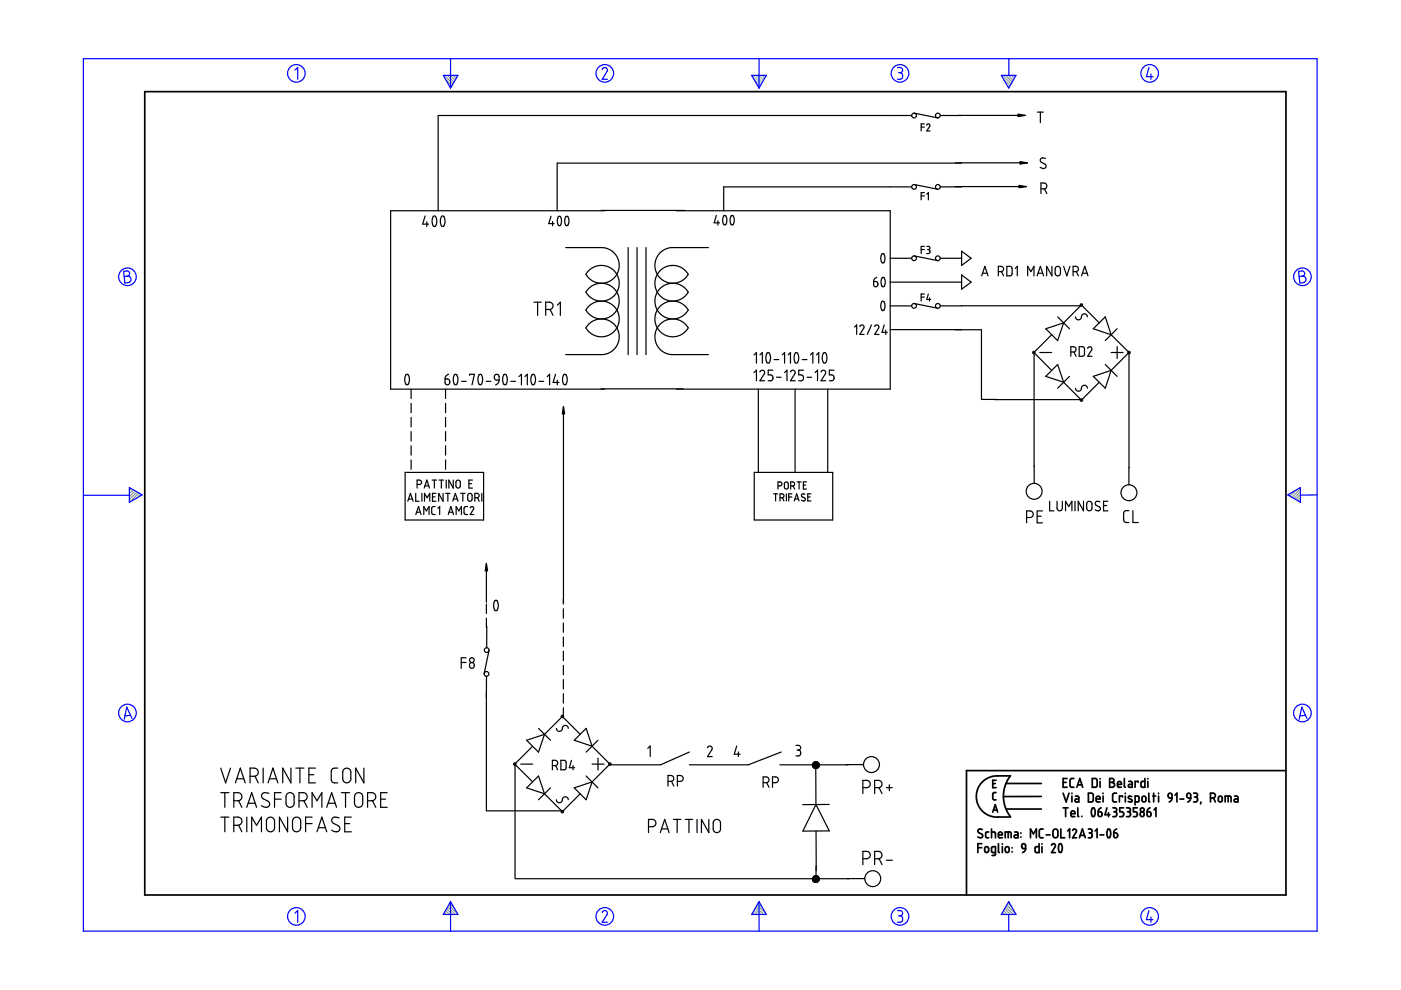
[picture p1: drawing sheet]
<svg xmlns="http://www.w3.org/2000/svg" width="297mm" height="210mm" viewBox="0 0 297 210" stroke-linecap="round" stroke-linejoin="round" font-family="sans-serif">
<g fill="none" stroke="#6c9" stroke-width=".25">
<path d="M94.2 16l1.8 1.8M94.5 16.8l1.3 1.4M94.8 16l1.5 1.4M95.3 18.3l.3 .3M95.5 16l1 1M96.1 16l.6 .6M96.7 16l.3 .2M159.6 16l1.8 1.8M159.9 16.8l1.3 1.4M160.3 16l1.4 1.4M160.7 18.3l.3 .3M160.9 16l1 1"/>
<path d="M161.5 16l.6 .6M162.1 16l.2 .2M212.6 16l1.8 1.8M212.8 16.8l1.3 1.4M213.2 16l1.4 1.4M213.7 18.3l.2 .3M213.8 16l1 1M214.4 16l.7 .6M215.1 16l.2 .2M27.5 103.4h-.1M27.9 103.6l-.5 .4M28.3 103.8l-.9 .9"/>
<path d="M28.7 104.1l-1.3 1.2M29 104.3l-1.6 1.6M29.4 104.5l-1.8 1.9M29.8 104.8l-.8 .8M273.4 104.7l-.3 .3M274.9 103.9l-1.4 1.3M275.7 103.6l-1.8 1.9M275.7 106.1l-.2 .3M275.7 105.5l-.6 .6M275.7 104.9l-1 1M275.7 104.2l-1.4 1.5M94 193.8v.1"/>
<path d="M94.2 193.5l.4 .4M94.4 193.1l.9 .8M94.7 192.7l1.2 1.2M94.9 192.3l1.6 1.6M95.1 191.9l1.9 1.9M95.4 191.5l.8 .8M159.4 193.8v.1M159.6 193.5l.4 .4M159.9 193.1l.8 .8M160.1 192.7l1.2 1.2M160.3 192.3l1.6 1.6M160.5 191.9l1.9 1.9"/>
<path d="M160.8 191.5l.8 .8M212.3 193.8v.1M212.6 193.5l.4 .4M212.8 193.1l.8 .8M213 192.7l1.2 1.2M213.2 192.3l1.6 1.6M213.5 191.9l1.8 1.9M213.7 191.5l.8 .8"/>
</g>
<g fill="none" stroke="#00f" stroke-width=".25">
<path d="M17.7 12.4h261.6v185h-261.6zM62.5 14.9l.6-.6v2.5M94 16h3.1l-1.6 2.7zM95.5 12.4v6.3M127.7 14.7l.5-.4 .5 .3v.5l-1 1.7h1.1M159.4 16h3.1l-1.6 2.7zM160.9 12.4v6.3M190.3 14.3h.7l.3 .3v.6l-.5 .2M190.5 15.4h.3M190.8 15.4l.5 .3v.7l-.3 .4h-.7M212.3 16h3.1l-1.5 2.7zM213.9 12.5v3.5"/>
<path d="M243.6 14.3l-.5 2h1.4M244 15.7v1.1M26.2 57.5l.9-.1 .3 .3 .1 .5-.5 .3 .5 .2 .3 .4-.1 .3-.3 .5-.9 .1zM27 58.5l-.7 .1M275.3 57.5l.9-.1 .3 .3 .1 .5-.5 .3 .5 .2 .3 .4-.1 .4-.2 .3-1 .2zM276.1 58.5l-.7 .1M17.8 105h9.6M27.4 103.4l2.7 1.5-2.7 1.6zM273 104.9l2.7-1.5v3.1zM279.3 104.9l-3.6 .1M27.7 151.7l-1.2 .1M28 152.3l-1.1-2.4-.6 2.6"/>
<path d="M276.8 151.7l-1.2 .1M277.1 152.3l-1.1-2.4-.6 2.6M62.5 193.6l.6-.5v2.4M95.5 191.2v6.2M95.5 191.2l1.6 2.7h-3.1zM127.7 193.5l.1-.3 .5-.1 .5 .4-.1 .4-1 1.6h1.1M160.9 191.2v6.2M160.9 191.2l1.6 2.7h-3.1zM190.3 193.1h.6l.4 .2v.5l-.5 .4M190.5 194.2h.3M190.8 194.2l.5 .3v.7l-.4 .3h-.6M213.9 191.2l1.5 2.7h-3.1z"/>
<path d="M213.9 193.9v3.5M243.6 193.1l-.5 1.9h1.4M244 194.4v1.1"/>
<circle cx="62.8" cy="15.6" r="1.87"/>
<circle cx="128.2" cy="15.6" r="1.87"/>
<circle cx="190.8" cy="15.6" r="1.87"/>
<circle cx="243.8" cy="15.6" r="1.87"/>
<circle cx="27" cy="58.7" r="1.87"/>
<circle cx="276.1" cy="58.7" r="1.87"/>
<circle cx="27" cy="151.2" r="1.87"/>
<circle cx="276.1" cy="151.2" r="1.87"/>
<circle cx="62.8" cy="194.3" r="1.87"/>
<circle cx="128.2" cy="194.3" r="1.87"/>
<circle cx="190.8" cy="194.3" r="1.87"/>
<circle cx="243.8" cy="194.3" r="1.87"/>
</g>
<g fill="none" stroke="#000" stroke-width=".36">
<path d="M30.7 19.4h241.9v170.4h-241.9zM207.3 179.7h.9M208.2 178.9h-.9v1.9M208.3 175.9l-.7-.1-.3 .5 1 .7v.4l-.2 .2-.8-.2M208.9 179.6l.4-.1 .3 .3v.7l-.3 .2h-.3l-.2-.2zM209.6 176.4h-.4l-.2 .3v.8l.2 .1h.4M210.2 176.4l.8 .1 .1 1.1M210.2 175.8v1.8M210.5 166.1h.5M210.5 172.2l.5-1.6 .5 1.6M210.6 171.7h.8M211.2 168h-.4l-.3 .3v1.1l.7 .2"/>
<path d="M211.2 165.4h-.7v1.6h.7M211.7 177h.8l-.1-.5-.4-.1-.2 .2-.1 .8 .2 .2h.6M211.7 178.9v1.7l.2 .2M212.5 178.9v.1M212.5 179.5v1.3M213.1 177.6v-1.2h1.1l.2 .2v1M213.3 179.6l.4-.1 .3 .3v.7l-.3 .2h-.3l-.3-.2zM213.3 166.1h7.5M213.3 171.5h7.5M213.8 176.4v1.2M214.2 164.5h-3.5l-.9 .3-.9 .5-.7 .6-.7 .9-.4 1-.1 1.1 .1 1.1 .4 .9 .7 1 .8 .6 .8 .5 .9 .2h3.5M214.2 164.5l-1 1.7-.5 2.2 .1 1.3 .3 1.3 1.1 2.1"/>
<path d="M214.6 179.7v.1M215.1 176.4h.5l.2 .3v.9h-.5a.31 .31 0 0 1-.3-.3 .31 .31 0 0 1 .3-.3h.5M216.5 176.6v.1M216.5 177.4v.1M216.7 179l.3-.1 .3 .1 .1 .9-.7-.1zM217.4 179.9l-.1 .5-.5 .4M218.5 177.6v-1.8l.6 1 .6-1v1.8M220.3 178.9v1.9l-.7-.1-.1-.3v-.7l.2-.2h.6M220.8 168.9h-8.1M220.9 178.9v.1M220.9 179.5v1.3M221.2 175.8h-.6l-.3 .3 .1 1.3 .2 .2h.6"/>
<path d="M221.8 177h.8M222.9 179.2l.4-.3 .4 .2 .1 .3-.9 1.4h.9M223.4 176l.4-.2 .4 .2 .1 1.1-.3 .5h-.4l-.3-.3-.1-1zM224.6 179a.56 .56 0 0 1 .6 .7l-.1 .7a.36 .36 0 0 1-.4 .3 .36 .36 0 0 1-.2-.5l-.1-.6zM224.9 175.8v1.8h.8M225.4 165.9h.6M225.4 168.2l.6 1.8 .7-1.8M225.4 171.3h1M225.9 171.3v1.8M226.2 165.1h-.8v1.8h.8M226.4 176.2l.4-.4v1.8M227.1 172.5h.8l-.1-.5-.4-.1-.3 .2v.8l.2 .2h.6"/>
<path d="M227.3 168.2v.1M227.3 168.8v1.2M227.4 176.1a.4 .4 0 0 1 .3-.3 .4 .4 0 0 1 .5 .2v.3l-.8 1.3h.8M227.7 165.1h-.6l-.2 .3v1.4l.3 .1h.5M228 168.8h.5l.2 .2v1h-.5a.31 .31 0 0 1-.3-.3 .31 .31 0 0 1 .3-.3h.5M228.3 166.9l.6-1.8 .7 1.8M228.5 166.4h.9M228.5 171.3v1.7l.2 .1M228.9 177.6l.6-1.8 .6 1.8M229 177.1h.9M229.4 173.1h.1M230.7 175.8h.6l.2 .2v.4l-.4 .2"/>
<path d="M230.8 168.2h.7l.3 .3v1.2l-.3 .3h-.7zM230.9 176.6h.2M231.1 176.6l.4 .2v.6l-.2 .2h-.6M231.6 165.1h.7l.3 .2v1.3l-.2 .3h-.8zM231.6 171.4a.53 .53 0 0 1 .5 .2 .53 .53 0 0 1 .1 .5l-.1 .7a.34 .34 0 0 1-.4 .3 .34 .34 0 0 1-.3-.4v-.6zM232.2 176.2l.4-.4v1.8M232.4 169.4h.8v-.3l-.2-.3-.5 .1-.1 .9 .2 .2h.6M232.8 172.1h.6l.2 .2 .1 .5-.2 .3h-.3l-.3-.1zM233.2 177h.8M233.2 165.1v.1M233.2 165.7v1.2M233.4 171.3l-.4 .3-.2 .5"/>
<path d="M233.9 168.2v.1M233.9 168.8v1.2M234.7 171.3l-.4 1.4h1M234.9 175.9a.53 .53 0 0 1 .5 .1 .53 .53 0 0 1 .1 .6l-.1 .7a.35 .35 0 0 1-.4 .3 .35 .35 0 0 1-.3-.5v-.6zM235 172.3v.8M235.3 165.1h.6l.3 .3-.1 .4-.3 .1 .4 .1 .1 .3-.1 .4-.3 .2h-.6zM235.3 165.9h.5M235.9 171.3h.7l.1 .2 .1 .3-.4 .3M236.1 176.6l.8 .1 .1 .5-.2 .3-.4 .1-.2-.1zM236.2 172.1h.2M236.4 172.1l.3 .2 .1 .5-.3 .3h-.6M236.7 168.2h-.5l-.3 .3v1.3l.3 .2h.5"/>
<path d="M236.7 175.8l-.4 .2-.2 .6M236.9 166.3h.9l-.2-.5-.3-.1-.3 .1-.1 .9 .2 .2h.7M238 169v-.2h-.7v1.2M238.2 171.3h-.8v.8h.6l.2 .4-.1 .6h-.7M238.4 165.1v1.7l.2 .1M238.6 168.2v.1M238.6 168.8v1.2M238.8 171.3h.5l.3 .2v.4l-.3 .2M239.1 172.1h.2M239.3 172.1l.4 .3-.1 .5-.2 .2h-.6M239.3 165.7h.5l.3 .2v1h-.6a.31 .31 0 0 1-.3-.3 .31 .31 0 0 1 .3-.3h.6M239.9 168.9l-.2-.1a.29 .29 0 0 0-.4 .1 .29 .29 0 0 0 .1 .4l.5 .2a.33 .33 0 0 1 0 .5 .33 .33 0 0 1-.5 0l-.2-.1"/>
<path d="M240.7 170l.7-.1 .1-.9-.2-.2h-.6v1.9M241.1 171.3h-.8v.8h.6l.2 .3-.1 .7h-.7M241.3 165.9v-.2h-.6v1.2M241.9 172.3l.2-.2 .4 .2 .1 .5-.1 .2-.4 .1-.2-.1zM242.2 169l.2-.2 .4 .1 .2 .8-.2 .2-.4 .1-.3-.2zM242.7 165.1v1.8h-.6l-.2-.2 .1-.9 .2-.1h.5M243.2 172.1l.7 .2v.7l-.4 .1-.2-.1zM243.4 165.1v.1M243.4 165.7v1.2M243.6 168.2v1.6l.2 .2M243.8 171.3l-.4 .3-.2 .5M244.4 168.8h.6"/>
<path d="M244.6 168.2v1.8M244.7 171.7l.4-.4v1.8M245.6 168.2v.1M245.6 168.8v1.2M247.7 168.4l.3-.2 .4 .1 .1 .9-.7-.1zM248.5 169.2l-.2 .5-.4 .3M249.1 168.6l.4-.4v1.8M250.2 169.4h.8M251.7 168.3l.3-.1 .3 .1 .2 .9h-.6l-.2-.2zM252.5 169.2l-.2 .5-.5 .3M253.1 168.2l.7 .1 .1 .4-.4 .3M253.3 169h.2"/>
<path d="M253.5 169l.4 .2v.5l-.2 .3h-.6M254.6 170l-.1 .5M256.6 169.2l.9-.1 .2-.3-.1-.4-.4-.2h-.6v1.8M257.3 169.2l.4 .8M258.4 169l.2-.2 .4 .1 .1 .8-.1 .2-.4 .1-.3-.2zM259.8 170v-1.2l1.1 .1 .1 1.1M260.4 168.8v1.2M261.7 168.8h.6l.2 .3v.9h-.6a.31 .31 0 0 1-.3-.3 .31 .31 0 0 1 .3-.3h.6M272.6 163.4h-67.7v26.4M211.1 180.8h-.6l-.3-.2 .1-1 .8-.1-.1 1.7-.2 .2h-.5M214.6 180.6v.1"/>
<circle cx="242.2" cy="171.7" r=".42"/>
</g>
<g fill="none" stroke="#000" stroke-width=".25">
<path d="M193.3 24.5h-100.4v20.2M193.3 39.6h-39.9v5.1M193.8 24l5 1M193.8 39.1l5 1M195.3 26.9h.7M196 26.3h-.7v1.5M196.5 26.5a.35 .35 0 0 1 .5-.2 .35 .35 0 0 1 .1 .5l-.6 1h.7M199.3 39.6h4.6M202.5 34.5h15.3M202.5 39.6h15.1M203.9 34.6h-85.8v10.1M217.4 24.5h-18.1"/>
<path d="M219.9 23.8h1.3M220.6 23.8v2.2M221.7 33.6l-.8-.1-.3 .2v.4l.1 .3 1 .5v.6l-.4 .2-.8-.2M90.1 45.8l-.5 1.7h1.3M90.5 47v1M91.9 45.9a.58 .58 0 0 1 .7 .7l-.1 1.1a.4 .4 0 0 1-.5 .3 .4 .4 0 0 1-.3-.5l-.1-.7zM93.6 45.9a.61 .61 0 0 1 .6 .2 .61 .61 0 0 1 .1 .6l-.1 1.1a.4 .4 0 0 1-.6 .2 .4 .4 0 0 1-.2-.6v-.8zM116.8 45.8l-.4 1.6h1.1M117.2 47v.9M118.4 46a.56 .56 0 0 1 .6 .7l-.1 .8a.37 .37 0 0 1-.4 .4 .37 .37 0 0 1-.3-.6v-.6zM119.9 52.5h8.2l1.4 .5 1.1 1.1 .6 1.3 .1 1.4-.5 1.3-1 1.2-1.2 .6-1.6 .1-1.5-.5-1.1-1a.67 .67 0 0 1 .3-1l.9-.8 1.1-.4h1.1l1.2 .3 .9 .5 .8 .9 .5 1.2 .1 1.2-.3 1.2-.6 .9-.7 .6-1 .6-.9 .1-1.5-.1-1-.5-.9-1a.65 .65 0 0 1 .3-.9l1.1-.9 1.5-.4 1.6 .3 1.4 1 .8 1.3 .2 1.6-.5 1.4-1.1 1.3-1.4 .6h-1.6l-1.5-.7-1-1.1 .7-.9 1.2-.7 1.2-.3 1.4 .2 1 .5 .9 1 .5 1.1 .2 1.4-.2 .9-.5 .9-.8 .8-1.1 .6-1.1 .2-1.2-.2-1.2-.5-.8-.9a.62 .62 0 0 1 .3-.9l1.1-.9 1.4-.4 1.4 .2 1.3 .6 .8 1 .6 1.5-.2 1.6-.6 1.2-1 .9-1.5 .6h-8.1M120 46a.53 .53 0 0 1 .5 .1 .53 .53 0 0 1 .1 .6l-.1 .8a.37 .37 0 0 1-.4 .4 .37 .37 0 0 1-.3-.6l-.1-.5z"/>
<path d="M127.4 44.6h17.8M128.2 44.7h-45.4v37.8h45.4M133.2 52.5v22.7M135.1 52.5v22.7M137 52.5v22.7M143.4 44.7h45.3v37.8h-45.3M150.2 52.5h-8.1l-1.3 .5-1.2 1-.6 1.2-.1 1.6 .5 1.4 1 1.2 1.6 .6h1.4l1.4-.6 1-1a.63 .63 0 0 0-.3-.8l-.8-.7-1.3-.6h-1.1l-1.1 .3-1 .5-.7 .8-.5 1.1-.1 1.3 .2 1.1 .6 1.1 1 .8 1 .4 1.2 .1 1-.2 .9-.5 .9-.8a.64 .64 0 0 0-.2-1l-1.1-.8-1.1-.4h-1.2l-1.1 .3-.8 .6-.8 .9-.5 1.1v1.1l.2 1.1 .5 .9 .8 .8 1.1 .6 1.3 .1 1.2-.2 .9-.6 .8-.8a.62 .62 0 0 0-.2-.8l-.7-.7-1.3-.6-1.1-.1-1.2 .3-.9 .5-.9 1-.4 1-.1 1.3 .1 .9 .6 1.1 .9 .9 1 .4 1 .2 1.2-.2 1.2-.5 .8-.9a.64 .64 0 0 0-.2-.9l-1.3-.9-1.2-.4-1.6 .2-1.2 .7-1 1.2-.3 1.3 .1 1.4 .6 1.3 1.1 1 1.4 .5h8.1M151.9 45.7l-.5 1.5h1.1M152.2 46.8v.9M153.4 45.8l.4-.1 .2 .4 .1 .8-.2 .6a.38 .38 0 0 1-.5 .1 .38 .38 0 0 1-.1-.5l-.1-.7zM155 45.8l.4-.1 .2 .4 .1 .8-.2 .6a.38 .38 0 0 1-.5 .1 .38 .38 0 0 1-.2-.5v-.6zM185.2 59.7l.8 .2 .1 .6-.2 .3-.6-.1z"/>
<path d="M185.9 58.8l-.6 .4-.1 .5M187 53.8a.57 .57 0 0 1 .5 .2 .57 .57 0 0 1 .1 .6l-.1 .8a.38 .38 0 0 1-.5 .3 .38 .38 0 0 1-.2-.5l-.1-.6zM187 58.9a.56 .56 0 0 1 .6 .2 .56 .56 0 0 1 .1 .5l-.2 1a.36 .36 0 0 1-.4 .2 .36 .36 0 0 1-.2-.5l-.1-.7zM188.7 54.8h4.6M188.7 59.8h15.2M193.8 54.3l5 1M195.3 52.9h.7M195.3 41.5h.7M196 40.9h-.7v1.5M196 52.2h-.7v1.6M196.5 52.2l.5 .1a.34 .34 0 0 1 .1 .4 .34 .34 0 0 1-.3 .2M196.5 41.2l.3-.3v1.5"/>
<path d="M196.7 52.9h.1M196.8 52.9l.3 .1v.5l-.1 .2-.5 .1M199.3 54.8h4.6M203.9 53.3l2 1.5-2 1.5zM203.9 58.3l2 1.5-2 1.5zM208.1 58.5l.7-2 .7 2M208.3 57.9h1M211.7 57.6h.6l.4-.2 .1-.4-.3-.4-.8-.1v2M212.3 57.6l.5 .9M213.5 56.5h.7l.4 .3v1.4l-.4 .3h-.7zM215.2 56.9l.5-.4v2M217.9 58.5v-2l.7 1.1 .6-1.1v2"/>
<path d="M219.9 58.5l.7-2 .7 2M220.1 57.9h1M220.7 40l1-.1 .3-.4-.2-.4-.3-.3h-.8v2.2M221.4 40l.6 1M223 56.5v2l-1.1-2v2M223.8 56.7l.5-.2 .5 .4v1.1l-.3 .4-.4 .1-.4-.4zM225.5 56.5l.7 2 .6-2M227.5 57.6l1-.2 .1-.3-.1-.5-.3-.1h-.7v2M228.2 57.6l.4 .9M229.3 58.5l.7-2 .7 2M229.5 57.9h1M86.1 79.4h.4l.2 .4 .1 .9-.1 .6a.4 .4 0 0 1-.5 .3 .4 .4 0 0 1-.3-.6l-.1-.8z"/>
<path d="M95.1 79.4l-.5 .3-.2 .6M96.4 79.4h.4l.2 .5 .1 .8-.2 .6a.4 .4 0 0 1-.5 .3 .4 .4 0 0 1-.2-.6l-.1-.8zM99.6 79.6v-.2h1l-.5 2.2M101.6 79.4h.4l.3 .7v.7l-.2 .6a.41 .41 0 0 1-.5 .1 .41 .41 0 0 1-.2-.5l-.1-.8zM104.9 79.6l.3-.2 .5 .1 .1 1.1h-.5l-.4-.2zM106.8 79.4a.66 .66 0 0 1 .7 .8l-.1 1.2a.44 .44 0 0 1-.6 .1 .44 .44 0 0 1-.2-.6v-.7zM110 79.8l.6-.4v2.2M111.3 79.8l.5-.4v2.2M112.8 79.4h.5l.2 .7v.7l-.2 .6a.44 .44 0 0 1-.5 .1 .44 .44 0 0 1-.2-.6v-.8zM113.2 64.1h1.6M114 64.1v2.8M115.7 65.6h.9l.5-.2 .2-.7-.3-.5-.4-.1h-.9v2.8"/>
<path d="M116 79.8l.5-.4v2.2M116.6 65.6l.7 1.3M117.8 79.4l-.5 1.7h1.2M118.2 64.7l.6-.6v2.8M119.5 79.5a.57 .57 0 0 1 .6 .1 .57 .57 0 0 1 .1 .6l-.1 1.2a.44 .44 0 0 1-.6 .1 .44 .44 0 0 1-.2-.6v-.8zM159.9 75.2l.5-.4v2.2M159.9 79l.5-.5v2.2M161.1 78.9l.5-.4 .5 .3v.3l-1 1.6h1M161.1 75.2l.5-.4v2.2M162.7 74.8h.4l.2 .6 .1 .7-.2 .7a.41 .41 0 0 1-.6 .1 .41 .41 0 0 1-.2-.5v-.8zM163.9 78.5h-1v1h.7l.3 .4-.2 .7-.8 .1M164.1 76.2h1"/>
<path d="M164.6 80h1M165.9 75.2l.4-.4v2.2M166.3 79l.6-.5v2.2M167.1 75.2l.5-.4v2.2M167.6 78.9l.5-.4 .4 .2 .1 .4-1 1.6h1M168.7 74.8a.64 .64 0 0 1 .6 .8l-.2 1.2a.44 .44 0 0 1-.5 .1 .44 .44 0 0 1-.2-.6v-.8zM170.1 76.2h1M170.3 78.5h-.9v1h.6l.3 .4-.1 .7-.8 .1M171.1 80h1M171.8 75.2l.5-.4v2.2M172.8 79l.5-.5v2.2M173.1 75.2l.5-.4v2.2"/>
<path d="M174.1 78.9l.5-.4 .4 .2 .1 .4-1 1.6h1M174.6 74.8h.4l.3 .6v.7l-.2 .7a.44 .44 0 0 1-.6 .1 .44 .44 0 0 1-.1-.6v-.9zM176.8 78.5h-1v1h.7l.3 .4-.1 .7-.9 .1M181.2 69.3l.4-.4v2M182.3 69.2l.3-.3 .6 .2v.3l-.9 1.5h.9M184.8 68.9l-.9 2M185.4 69.2l.3-.2 .3-.1 .4 .4-1 1.6h1M187 63.9a.54 .54 0 0 1 .5 .2 .54 .54 0 0 1 .1 .6l-.1 .9a.39 .39 0 0 1-.5 .2 .39 .39 0 0 1-.2-.5v-.7zM187.5 68.9l-.5 1.6h1.1M187.8 70v.9M188.7 64.9h4.6M188.7 69.9h19.4v14.8h3.2"/>
<path d="M193.8 64.3l5 1.1M195.3 63h.7M196 62.3h-.7v1.5M196.8 62.3l-.3 1.2h.8M197.1 63.2v.6M199.3 64.9h4.6M203.9 64.8h25.3M219.2 75v23.9M220.5 74.7h2.5M221.7 69.7l3.8-1.2-1.3 3.7zM221.7 79.8l2.5-2.5 1.3 3.7zM223 71l-3.8 3.7 3.8 3.8"/>
<path d="M224.2 67.2l2.6 2.5M225.5 68.5l3.8-3.8 3.8 3.8M226.8 79.8l-2.6 2.5M227 74.6h.7l.3-.1 .2-.4-.2-.4-.3-.2h-.7v2M227.7 74.6l.5 .9M228 67.2l.2 .5 .4 .1 .5-.2 .3-.8 .3-.2 .7 .1 .1 .5M228.8 73.5l.9 .1 .2 .3v1.3l-.3 .3h-.8zM230.6 73.9l.2-.3 .3-.1 .3 .2 .1 .3-.9 1.5h.9M231.8 69.7l2.5-2.5 1.3 3.8zM231.8 79.8l3.8-1.3-1.3 3.8zM234.3 77.3l2.6 2.5M235.6 71l3.8 3.7-3.8 3.8"/>
<path d="M235.6 74.7h2.5M236.9 69.7l-2.6 2.5M236.9 73.5v2.5M239.4 74.9v27.9M87.2 82.5v2M87.2 85.5v2M87.2 88.5v2M87.2 91.5v2M87.2 94.5v2M87.2 97.5v2M94.4 80.3h.6l.3 .3 .1 .6-.2 .3-.4 .1-.3-.2zM94.5 82.5v2"/>
<path d="M94.5 85.5v2M94.5 88.5v2M94.5 91.5v2M94.5 94.5v2M94.5 97.5v2M97.9 80.9h.9M103.1 80.9h1M105.8 80.6l-.2 .6-.5 .4M108.3 80.9h1M114.3 80.9h1M118.2 80.6v1M119.5 86.2v41.6"/>
<path d="M127.4 82.4h17.5M160.8 82.5v17.7M168.6 82.5v17.7M175.5 82.5v17.7M210.8 84.7h18.6M219.3 98.8v3.7M225.5 81l3.8 3.8 3.8-3.8M228 82.3l.2 .5 .4 .2 .5-.3 .3-.7 .3-.3 .7 .2 .1 .4M85.9 100.2h16.6v10.1h-16.6zM86.5 106.3l.5-1.7 .6 1.7M86.6 105.8h.8M88.1 104.6v1.7h.8"/>
<path d="M88.2 109.1l.5-1.7 .6 1.7M88.3 108.6h.8M88.4 102.7l.9-.1 .1-.4-.2-.3-.8-.1v1.7M89.5 104.6v1.7M89.9 109.1v-1.7l.5 .9 .6-.9v1.7M89.9 103.5l.6-1.7 .6 1.7M90 106.3v-1.7l.6 .9 .5-.9v1.7M90.1 103h.8M91.6 101.8h1M91.7 105.3h.5M92.1 101.8v1.7M92.3 107.4h-.5l-.3 .3 .1 1.2 .2 .2h.5"/>
<path d="M92.4 104.6h-.7v1.7h.7M92.8 107.8l.4-.4v1.7M93.1 101.8h.9M93.6 101.8v1.7M93.9 104.6v1.7l-.9-1.7v1.7M94.5 104.6h.9M94.6 101.8v1.7M95 104.6v1.7M95 109.1l.6-1.7 .6 1.7M95.2 108.6h.8M96 106.3l.5-1.7 .6 1.7M96.1 101.8v1.7l-.9-1.7v1.7"/>
<path d="M96.1 105.8h.8M96.7 109.1v-1.7l.6 .9 .5-.9v1.7M96.8 102l.4-.2 .4 .3v1l-.3 .4h-.3l-.3-.3zM97.7 104.6h.9M98.1 104.6v1.7M99.1 107.4h-.5l-.2 .4v1.1l.3 .2h.4M99.3 104.7l.4-.1 .4 .3v1l-.4 .4-.3-.1-.2-.2zM99.4 102.6h.6M99.7 107.7l.2-.3a.37 .37 0 0 1 .5 .1 .37 .37 0 0 1 0 .5l-.7 1.1h.8M100.2 101.8h-.8v1.7h.8M100.7 105.5h.7l.2-.4-.1-.3-.3-.2h-.5v1.7M101.2 105.5l.4 .8"/>
<path d="M102.2 104.6v1.7M103.1 119.5v8.2M159.9 100.2h16.7v10.1h-16.7zM164 104.7h.9M164.4 104.7v1.5M165 103l.7-.1v-.6l-.7-.1v1.5M165.4 105.5l.7-.1 .1-.3-.1-.3-.7-.1v1.5M165.9 105.5l.3 .7M166.3 102.4l.5-.2 .3 .3v.9l-.2 .3h-.3l-.3-.3zM166.7 104.7v1.5M167.2 105.4h.7M167.6 103l.8-.1v-.6l-.8-.1v1.5"/>
<path d="M167.9 104.7h-.7v1.5M168.1 103l.4 .7M168.4 106.2l.5-1.5 .5 1.5M168.6 105.8h.7M169 102.2h.8M169.4 102.2v1.5M170.3 102.8h.5M170.7 104.8l-.6-.1a.34 .34 0 0 0-.2 .3 .34 .34 0 0 0 .2 .3l.5 .3a.41 .41 0 0 1-.1 .6 .41 .41 0 0 1-.6-.2M171 102.2h-.7v1.5h.7M171.3 105.4h.5M171.9 104.7h-.6v1.5h.6M217.7 109.7h.8l.4-.2 .2-.6-.3-.4-1.1-.2v2.5"/>
<path d="M219.9 109.5h.8M221 108.3h-1.1v2.5h1.1M222.5 106.3v2h1M224.1 106.3v1.5l.1 .3 .4 .2 .4-.1 .2-.3v-1.6M225.9 108.3v-2l.7 1.1 .7-1.1v2M227.9 106.3v2M229.7 106.3v2l-1.1-2v2M230.5 106.5l.6-.2 .4 .4v1.1l-.3 .5h-.4l-.4-.4v-1.2zM233.2 106.4l-.7-.1-.2 .2-.1 .3 .2 .3 .8 .5 .1 .5-.4 .2-.7-.2M234 107.2h.7M234.9 106.3h-.9v2h.9M239.4 108.3h-.8l-.4 .5 .1 1.7 .3 .3h.8"/>
<path d="M240.2 108.3v2.5h1.1M98.8 139.5h-1v2.2M103.1 128.1v2M103.1 131.1v2M103.2 132.8v4.5M103.7 137.8l-1.1 5.1M104.9 127.4a.59 .59 0 0 1 .6 .1 .59 .59 0 0 1 .1 .6l-.1 1.1a.4 .4 0 0 1-.5 .3 .4 .4 0 0 1-.3-.6l-.1-.7zM119.4 127v1.1M119.4 129.1v2M119.4 132.1v2M119.4 135.1v2M119.4 138.1v2"/>
<path d="M97.8 140.5h1M99.7 140.6l.4-.1 .4 .2v.6l-.1 .3-.4 .1-.3-.1-.2-.3zM103.1 146.7v25.2h16.2M103.1 143.4v4.5M111.7 157l3.7-1.3-1.2 3.8zM112.9 158.2l-3.8 3.8 3.8 3.8M114.2 154.4l2.5 2.6M115.4 155.7l3.8-3.8 3.8 3.8M118 154.4l.2 .5 .3 .2 .6-.3 .2-.7 .4-.3 .6 .1 .2 .5M119.4 141.1v2M119.4 144.1v2M119.4 147.1v2"/>
<path d="M119.4 150.1v1.9M121.8 157l2.5-2.6 1.2 3.8zM125.5 158.2l3.8 3.8-3.8 3.8M126.8 157l-2.5 2.5M137.4 158.7l.5-.5v2.2M146.2 159.4l-6.1 2.8h-10.7M150 158.5l.2-.2 .4-.1 .4 .4-1 1.8h1M156.2 158.2l-.5 1.7h1.2M156.5 159.4v1M165.6 159.4l-6.9 2.8h-12.5M168.8 158l.6 .1 .3 .3-.1 .5-.4 .1M169 159h.2"/>
<path d="M169.2 159l.5 .2v.7l-.3 .4h-.6M46.8 162.9l1 3.1 1.1-3.1M46.8 168.1h1.7M46.8 173.2h1.7M47.7 168.1v3.1M47.7 173.2v3.2M49.6 169.8h1l.5-.3 .2-.7-.3-.5-.4-.2h-1v3.1M49.6 175h1l.5-.3 .2-.8-.3-.5-.4-.2h-1v3.2M49.9 166l1-3.1 1.1 3.1M50.2 165.1h1.5M50.6 169.8l.7 1.4M50.6 175l.7 1.4"/>
<path d="M52.3 171.2l1.1-3.1 1 3.1M52.3 173.2v3.2M52.6 170.3h1.5M53 164.6h1l.6-.3 .2-.6-.3-.6-.4-.2h-1.1v3.1M53.4 176.4v-3.2l1 1.8 1-1.8v3.2M54.1 164.6l.7 1.4M55.8 162.9v3.1M56.7 173.5l.8-.3 .5 .3 .2 .3v1.8l-.2 .4-.4 .3h-.6l-.4-.4-.1-2zM56.8 166l1.1-3.1 1 3.1M57 168.2l-1.1-.1-.3 .2-.2 .5 .4 .5 1.2 .7 .2 .3-.1 .5-.4 .3-.4 .1-.9-.4M57.1 165.1h1.5M58.2 169.4h1.4"/>
<path d="M59.6 168.1h-1.4v3.1M60.8 168.4l.3-.3h.6l.6 .5 .1 1.9-.3 .4-.3 .2h-.6l-.5-.5-.1-1.8zM61 173.2v3.2l-1.8-3.2v3.2M61.7 162.9v3.1l-1.8-3.1v3.1M62.3 173.5l.5-.3 .4 .1 .5 .6v1.9l-.6 .5h-.6l-.4-.5-.1-1.8zM62.7 162.9h1.7M63.4 169.8h1l.5-.2 .2-.5-.2-.8-.5-.2h-1v3.1M63.6 162.9v3.1M64.4 169.8l.7 1.4M64.8 174.6h1.4M65.5 164.3h1M66.2 171.2v-3.1l1 1.7 1-1.7v3.1"/>
<path d="M66.2 173.2h-1.4v3.2M66.9 162.9h-1.4v3.1h1.4M67.2 176.4l1-3.2 1.1 3.2M67.5 175.5h1.5M69.3 171.2l1-3.1 1.1 3.1M69.6 170.3h1.5M71.6 162.9h-1l-.4 .6 .1 2 .4 .4 .9 .1M71.9 173.4l-1.1-.1-.3 .2-.2 .5 .3 .5 1.3 .7 .2 .4-.2 .5-.3 .2-.4 .1-.9-.4M72.4 168.1h1.7M72.9 163.2l.3-.3h.5l.4 .2 .3 .4v1.8l-.5 .6h-.7l-.5-.5v-1.8zM73.1 174.6h1M73.3 168.1v3.1"/>
<path d="M74.5 173.2h-1.4v3.2h1.4M75.4 168.3l.8-.2 .4 .2 .3 .3v1.9l-.3 .5-.4 .2-.7-.2-.3-.5v-1.7zM77.2 162.9v3.1l-1.8-3.1v3.1M77.9 169.8h1.1l.5-.4 .2-.6-.3-.5-.5-.2h-1v3.1M79 169.8l.7 1.4M80.7 169.4h1M82.1 168.1h-1.4v3.1h1.4M109.2 162.3v23.9M110.4 162h2.5M111.7 167l2.5-2.5 1.2 3.8zM115.4 168.3l3.8 3.8 3.8-3.8M116.7 167l-2.5 2.6"/>
<path d="M117.1 162.3l.9-.1 .2-.3v-.5l-.4-.2h-.7v2M117.8 162.3l.4 .9M118 169.6l.2 .4 .3 .2 .6-.3 .2-.7 .4-.2 .6 .1 .2 .5M118.9 161.2h.8l.3 .3v1.4l-.3 .3h-.8zM121.2 161.2l-.5 1.6h1.1M121.5 162.3v.9M121.8 167l3.7-1.2-1.2 3.8zM124.3 164.5l2.5 2.5M125.5 162h2.6M126.8 160.7v2.6M137.5 175.3h.9l.4-.2 .3-.5-.2-.6-.4-.3h-1v2.8M140 176.5l.9-2.8 1 2.8"/>
<path d="M140.3 175.7h1.3M141.6 165.7l1-.1 .3-.4-.2-.5-.4-.3h-.7v2.3M142.4 165.7l.5 1M142.8 173.7h1.6M143.6 173.7v2.8M143.6 165.7h.7l.4-.2 .2-.5-.3-.4-1-.2v2.3M145.3 173.7h1.6M146.1 173.7v2.8M147.8 173.7v2.8M150.3 173.7v2.8l-1.6-2.8v2.8M151.4 174l.3-.2 .4-.1 .6 .5 .1 1.7-.2 .4-.4 .2h-.5l-.4-.5-.1-1.7zM161.8 165.9h.7l.4-.2 .1-.4-.2-.5-1-.1v2.2"/>
<path d="M162.5 165.9l.5 1M163.8 165.9l1-.1 .2-.4-.1-.4-.4-.3h-.7v2.2M172.6 161.6l-.2 .3M172.7 161.5l-.4 .5M172.9 161.5l-.6 .7M173 162.2v8.4M173 161.5l-.7 .7M173 170.6l2.8 5.6h-5.6zM173 176.2l.1 8.4M173.1 161.5l-.8 .8M173.2 161.5l-.9 .9M173.2 161.6l-.9 .9 1-.9"/>
<path d="M173.4 161.6l-1 1M173.4 161.6l-1 1.1M173.5 161.7l-1 1M173.5 161.8l-1 1M173.6 161.8l-1 1M173.6 161.9l-1 1M173.6 162.6l-.2 .2M173.7 161.9l-1 1M173.7 162l-.9 .9M173.7 162.4l-.6 .5M173.7 162.3l-.6 .6M173.7 162.1l-.8 .8"/>
<path d="M173.7 162.2l-.8 .7M175.8 170.6h-5.6M182.9 167l1.3-.1 .3-.6-.2-.6-.4-.2h-1v2.8M183.1 162.1l-17.7 .1M185.4 167h1l.4-.2 .2-.5-.2-.6-.4-.2h-1v2.8M186.4 167l.6 1.3M187.9 167h1.3M188.6 166.4v1.2M172.4 186.4l-.1 .1M172.7 186.4l-.4 .3M172.7 185.7l-.4 .4M172.8 186.4l-.4 .4"/>
<path d="M172.8 185.7l-.5 .5M173 185.7l-.7 .7M173 183.6v2.7M173.1 185.7l-.8 .9M173.2 185.7l-.9 .9M173.3 185.8l-.6 .6M173.4 186.4l-.7 .6M173.4 185.8l-.5 .6M173.5 185.8l-1.1 1.1 .5-.5M173.5 185.9l-.4 .5M173.5 185.9l-.9 1.1 .5-.6M173.6 186l-1 1"/>
<path d="M173.6 186.1l-.3 .3M173.7 186.6l-.5 .4M173.7 186.2l-.9 .9M173.7 186.1l-.9 1M173.7 186.6l-.5 .5M173.7 186.3l-.8 .8M173.7 186.4l-.7 .7M182.9 182.1h.9l.5-.2 .2-.5-.2-.7-.4-.2h-1v2.8M183.3 186.3h-74.1M185.4 182.1h.9l.4-.2 .3-.6-.2-.5-.4-.3h-1v2.8M186.4 182.1l.6 1.2M187.9 182.4h1.3"/>
<circle cx="193.8" cy="24.5" r=".5"/>
<circle cx="193.8" cy="39.6" r=".5"/>
<circle cx="198.8" cy="24.5" r=".5"/>
<circle cx="198.8" cy="39.6" r=".5"/>
<circle cx="193.8" cy="54.8" r=".5"/>
<circle cx="198.8" cy="54.8" r=".5"/>
<circle cx="193.8" cy="64.9" r=".5"/>
<circle cx="198.8" cy="64.9" r=".5"/>
<circle cx="219.2" cy="74.7" r=".25"/>
<circle cx="229.3" cy="64.7" r=".25"/>
<circle cx="239.4" cy="74.7" r=".25"/>
<circle cx="229.3" cy="84.8" r=".25"/>
<circle cx="219.3" cy="104.2" r="1.69"/>
<circle cx="239.4" cy="104.5" r="1.69"/>
<circle cx="100" cy="140" r=".5"/>
<circle cx="103.2" cy="137.8" r=".5"/>
<circle cx="103.2" cy="142.9" r=".5"/>
<circle cx="119.2" cy="151.9" r=".25"/>
<circle cx="109.1" cy="162" r=".25"/>
<circle cx="119.2" cy="172.1" r=".25"/>
<circle cx="129.3" cy="162" r=".25"/>
<circle cx="173" cy="162.2" r=".72"/>
<circle cx="184.8" cy="162.1" r="1.69"/>
<circle cx="173" cy="186.4" r=".72"/>
<circle cx="185" cy="186.3" r="1.69"/>
</g>
<path d="M215.8 24.2l1.6 .3-1.6 .2zM216 39.3l1.6 .3-1.6 .2zM216.3 34.3l1.5 .2-1.5 .3zM119.5 86.2l.2 1.6h-.5zM103.1 119.5l.3 1.5h-.5z" fill="#000" stroke="#000" stroke-width=".25"/>
</svg>
